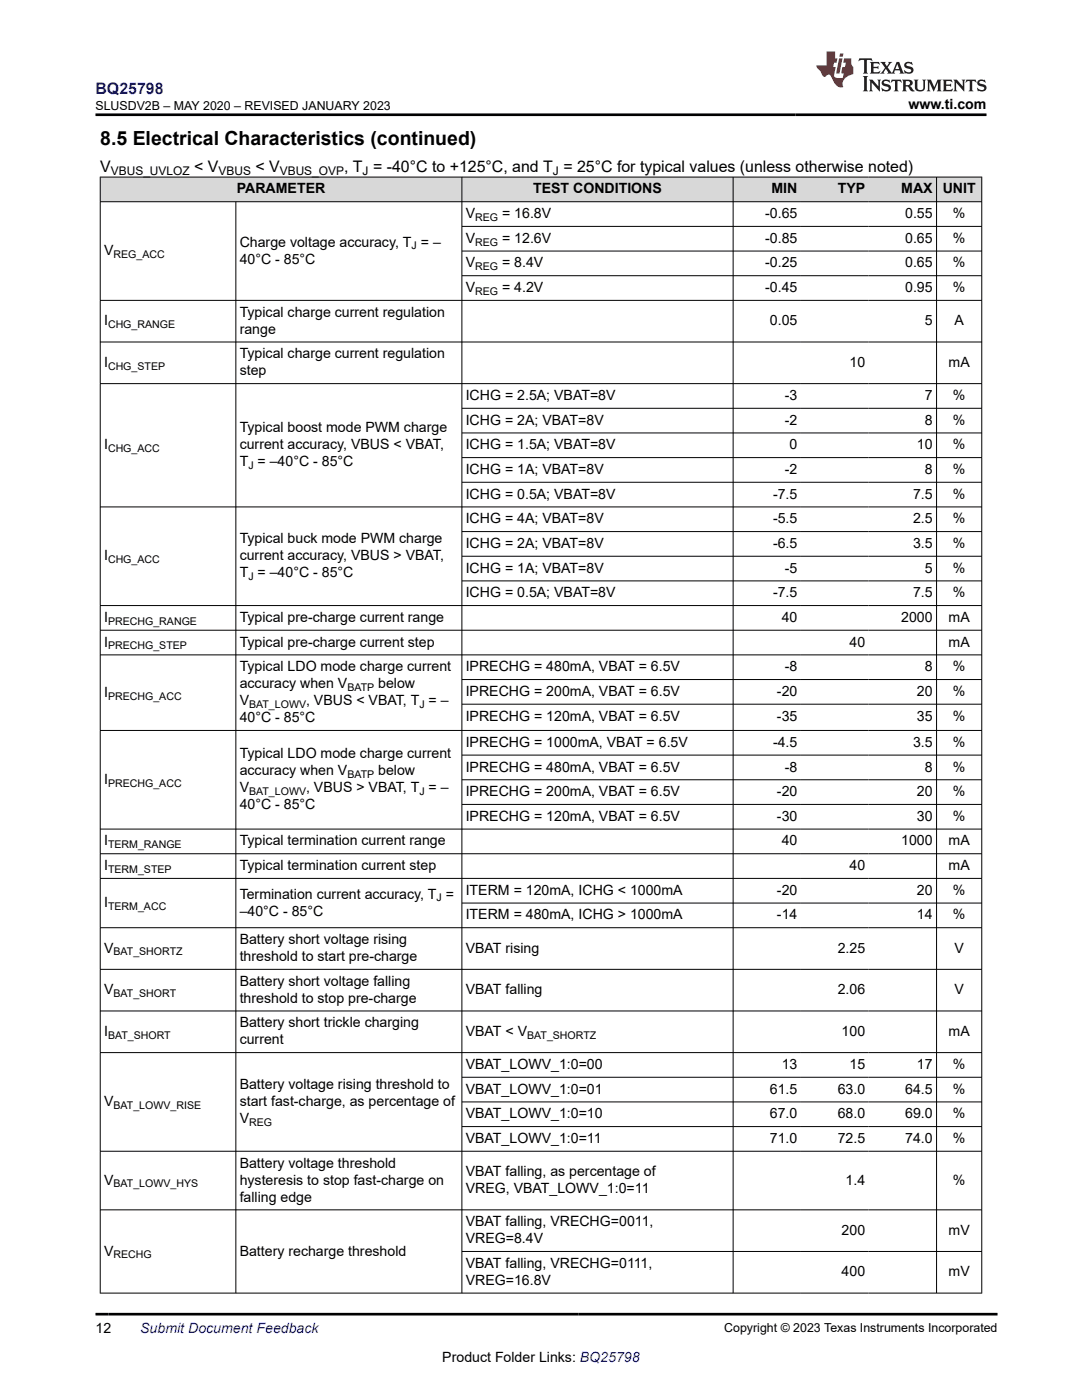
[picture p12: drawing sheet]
<svg xmlns="http://www.w3.org/2000/svg" width="216mm" height="279mm" viewBox="0 0 216 279" stroke-linecap="round" stroke-linejoin="round" font-family="sans-serif">
<defs><g id="words">
<text font-size="3.9" x="20" y="28.8">8.5 Electrical Characteristics (continued)</text>
<text font-size="3.2" fill="#00f" x="19" y="18.7">BQ25798</text>
<g font-size="3.2">
<text x="20" y="34.3">V</text>
<text x="38.7" y="34.3">&lt; V</text>
<text x="51" y="34.3">&lt; V</text>
<text x="68.7" y="34.3">, T = -40°C to +125°C, and T = 25°C for typical values (unless otherwise noted)</text>
</g>
<g font-size="2.8">
<text x="181.3" y="21.8">www.ti.com</text>
<text x="47.2" y="38.6">PARAMETER</text>
<text x="106.4" y="38.6">TEST CONDITIONS</text>
<text x="153.9" y="38.6">MIN</text>
<text x="167.2" y="38.6">TYP</text>
<text x="179.8" y="38.6">MAX</text>
<text x="188.1" y="38.6">UNIT</text>
<text x="92.9" y="43.5">V</text>
<text x="100.2" y="43.5">= 16.8V</text>
<text x="152.7" y="43.5">-0.65</text>
<text x="180.6" y="43.5">0.55</text>
<text x="190.1" y="43.5">%</text>
<text x="20.8" y="50.9">V</text>
<text x="47.8" y="52.6">40°C - 85°C</text>
<text x="47.8" y="49.2">Charge voltage accuracy, T = –</text>
<text x="92.9" y="48.5">V</text>
<text x="92.9" y="53.4">V</text>
<text x="100.2" y="48.5">= 12.6V</text>
<text x="100.2" y="53.4">= 8.4V</text>
<text x="152.7" y="48.5">-0.85</text>
<text x="152.7" y="53.4">-0.25</text>
<text x="180.6" y="48.5">0.65</text>
<text x="180.6" y="53.4">0.65</text>
<text x="190.1" y="48.5">%</text>
<text x="190.1" y="53.4">%</text>
<text x="92.9" y="58.3">V</text>
<text x="100.2" y="58.3">= 4.2V</text>
<text x="152.7" y="58.3">-0.45</text>
<text x="180.6" y="58.3">0.95</text>
<text x="190.1" y="58.3">%</text>
<text x="20.8" y="64.9">I</text>
<text x="47.8" y="63.2">Typical charge current regulation</text>
<text x="153.6" y="64.9">0.05</text>
<text x="184.5" y="64.9">5</text>
<text x="190.4" y="64.9">A</text>
<text x="47.8" y="66.6">range</text>
<text x="47.8" y="71.5">Typical charge current regulation</text>
<text x="20.8" y="73.2">I</text>
<text x="47.8" y="74.9">step</text>
<text x="169.5" y="73.2">10</text>
<text x="189.3" y="73.2">mA</text>
<text x="92.9" y="79.8">ICHG = 2.5A; VBAT=8V</text>
<text x="156.6" y="79.8">-3</text>
<text x="184.5" y="79.8">7</text>
<text x="190.1" y="79.8">%</text>
<text x="20.8" y="89.7">I</text>
<text x="47.8" y="86.3">Typical boost mode PWM charge</text>
<text x="47.8" y="89.7">current accuracy, VBUS &lt; VBAT,</text>
<text x="92.9" y="84.8">ICHG = 2A; VBAT=8V</text>
<text x="92.9" y="89.7">ICHG = 1.5A; VBAT=8V</text>
<text x="156.6" y="84.8">-2</text>
<text x="157.5" y="89.7">0</text>
<text x="183" y="89.7">10</text>
<text x="184.5" y="84.8">8</text>
<text x="190.1" y="84.8">%</text>
<text x="190.1" y="89.7">%</text>
<text x="47.8" y="93.1">T = –40°C - 85°C</text>
<text x="92.9" y="94.6">ICHG = 1A; VBAT=8V</text>
<text x="156.6" y="94.6">-2</text>
<text x="184.5" y="94.6">8</text>
<text x="190.1" y="94.6">%</text>
<text x="92.9" y="99.5">ICHG = 0.5A; VBAT=8V</text>
<text x="154.2" y="99.5">-7.5</text>
<text x="182.2" y="99.5">7.5</text>
<text x="190.1" y="99.5">%</text>
<text x="92.9" y="104.4">ICHG = 4A; VBAT=8V</text>
<text x="154.2" y="104.4">-5.5</text>
<text x="182.2" y="104.4">2.5</text>
<text x="190.1" y="104.4">%</text>
<text x="20.8" y="111.8">I</text>
<text x="47.8" y="108.4">Typical buck mode PWM charge</text>
<text x="47.8" y="111.8">current accuracy, VBUS &gt; VBAT,</text>
<text x="92.9" y="109.4">ICHG = 2A; VBAT=8V</text>
<text x="154.2" y="109.4">-6.5</text>
<text x="182.2" y="109.4">3.5</text>
<text x="190.1" y="109.4">%</text>
<text x="47.8" y="115.2">T = –40°C - 85°C</text>
<text x="92.9" y="114.3">ICHG = 1A; VBAT=8V</text>
<text x="92.9" y="119.2">ICHG = 0.5A; VBAT=8V</text>
<text x="154.2" y="119.2">-7.5</text>
<text x="156.6" y="114.3">-5</text>
<text x="182.2" y="119.2">7.5</text>
<text x="184.5" y="114.3">5</text>
<text x="190.1" y="114.3">%</text>
<text x="190.1" y="119.2">%</text>
<text x="20.8" y="124.1">I</text>
<text x="47.8" y="124.1">Typical pre-charge current range</text>
<text x="156" y="124.1">40</text>
<text x="179.8" y="124.1">2000</text>
<text x="189.3" y="124.1">mA</text>
<text x="20.8" y="129">I</text>
<text x="47.8" y="129">Typical pre-charge current step</text>
<text x="169.5" y="129">40</text>
<text x="189.3" y="129">mA</text>
<text x="47.8" y="134">Typical LDO mode charge current</text>
<text x="47.8" y="137.4">accuracy when V</text>
<text x="75.5" y="137.4">below</text>
<text x="92.9" y="134">IPRECHG = 480mA, VBAT = 6.5V</text>
<text x="156.6" y="134">-8</text>
<text x="184.5" y="134">8</text>
<text x="190.1" y="134">%</text>
<text x="20.8" y="139">I</text>
<text x="47.8" y="140.7">V</text>
<text x="61.1" y="140.7">, VBUS &lt; VBAT, T = –</text>
<text x="92.9" y="138.9">IPRECHG = 200mA, VBAT = 6.5V</text>
<text x="92.9" y="144">IPRECHG = 120mA, VBAT = 6.5V</text>
<text x="155" y="138.9">-20</text>
<text x="155" y="144">-35</text>
<text x="183" y="138.9">20</text>
<text x="183" y="144">35</text>
<text x="190.1" y="138.9">%</text>
<text x="190.1" y="144">%</text>
<text x="47.8" y="144.1">40°C - 85°C</text>
<text x="92.9" y="149.1">IPRECHG = 1000mA, VBAT = 6.5V</text>
<text x="154.2" y="149.1">-4.5</text>
<text x="182.2" y="149.1">3.5</text>
<text x="190.1" y="149.1">%</text>
<text x="47.8" y="151.4">Typical LDO mode charge current</text>
<text x="47.8" y="154.7">accuracy when V</text>
<text x="75.5" y="154.7">below</text>
<text x="92.9" y="154">IPRECHG = 480mA, VBAT = 6.5V</text>
<text x="156.6" y="154">-8</text>
<text x="184.5" y="154">8</text>
<text x="190.1" y="154">%</text>
<text x="20.8" y="156.4">I</text>
<text x="47.8" y="161.5">40°C - 85°C</text>
<text x="47.8" y="158.1">V</text>
<text x="61.1" y="158.1">, VBUS &gt; VBAT, T = –</text>
<text x="92.9" y="158.9">IPRECHG = 200mA, VBAT = 6.5V</text>
<text x="155" y="158.9">-20</text>
<text x="183" y="158.9">20</text>
<text x="190.1" y="158.9">%</text>
<text x="92.9" y="163.8">IPRECHG = 120mA, VBAT = 6.5V</text>
<text x="155" y="163.8">-30</text>
<text x="183" y="163.8">30</text>
<text x="190.1" y="163.8">%</text>
<text x="20.8" y="168.7">I</text>
<text x="20.8" y="173.7">I</text>
<text x="47.8" y="168.7">Typical termination current range</text>
<text x="47.8" y="173.7">Typical termination current step</text>
<text x="156" y="168.7">40</text>
<text x="169.5" y="173.7">40</text>
<text x="179.8" y="168.7">1000</text>
<text x="189.3" y="168.7">mA</text>
<text x="189.3" y="173.7">mA</text>
<text x="47.8" y="179.3">Termination current accuracy, T =</text>
<text x="92.9" y="178.6">ITERM = 120mA, ICHG &lt; 1000mA</text>
<text x="155" y="178.6">-20</text>
<text x="183" y="178.6">20</text>
<text x="190.1" y="178.6">%</text>
<text x="20.8" y="181">I</text>
<text x="47.8" y="182.7">–40°C - 85°C</text>
<text x="92.9" y="183.5">ITERM = 480mA, ICHG &gt; 1000mA</text>
<text x="155" y="183.5">-14</text>
<text x="183" y="183.5">14</text>
<text x="190.1" y="183.5">%</text>
<text x="20.8" y="190.1">V</text>
<text x="47.8" y="188.4">Battery short voltage rising</text>
<text x="47.8" y="191.8">threshold to start pre-charge</text>
<text x="92.9" y="190.1">VBAT rising</text>
<text x="167.1" y="190.1">2.25</text>
<text x="190.4" y="190.1">V</text>
<text x="47.8" y="196.7">Battery short voltage falling</text>
<text x="20.8" y="198.4">V</text>
<text x="47.8" y="200.1">threshold to stop pre-charge</text>
<text x="92.9" y="198.4">VBAT falling</text>
<text x="167.1" y="198.4">2.06</text>
<text x="190.4" y="198.4">V</text>
<text x="20.8" y="206.7">I</text>
<text x="47.8" y="205">Battery short trickle charging</text>
<text x="47.8" y="208.4">current</text>
<text x="92.9" y="206.7">VBAT &lt; V</text>
<text x="167.9" y="206.7">100</text>
<text x="189.3" y="206.7">mA</text>
<text x="92.9" y="213.3">VBAT_LOWV_1:0=00</text>
<text x="156" y="213.3">13</text>
<text x="169.5" y="213.3">15</text>
<text x="183" y="213.3">17</text>
<text x="190.1" y="213.3">%</text>
<text x="20.8" y="220.7">V</text>
<text x="47.8" y="217.3">Battery voltage rising threshold to</text>
<text x="47.8" y="220.7">start fast-charge, as percentage of</text>
<text x="92.9" y="218.3">VBAT_LOWV_1:0=01</text>
<text x="153.6" y="218.3">61.5</text>
<text x="167.1" y="218.3">63.0</text>
<text x="180.6" y="218.3">64.5</text>
<text x="190.1" y="218.3">%</text>
<text x="47.8" y="224.1">V</text>
<text x="92.9" y="223.2">VBAT_LOWV_1:0=10</text>
<text x="153.6" y="223.2">67.0</text>
<text x="167.1" y="223.2">68.0</text>
<text x="180.6" y="223.2">69.0</text>
<text x="190.1" y="223.2">%</text>
<text x="47.8" y="233">Battery voltage threshold</text>
<text x="92.9" y="228.1">VBAT_LOWV_1:0=11</text>
<text x="153.6" y="228.1">71.0</text>
<text x="167.1" y="228.1">72.5</text>
<text x="180.6" y="228.1">74.0</text>
<text x="190.1" y="228.1">%</text>
<text x="20.8" y="236.4">V</text>
<text x="47.8" y="236.4">hysteresis to stop fast-charge on</text>
<text x="47.8" y="239.8">falling edge</text>
<text x="92.9" y="234.7">VBAT falling, as percentage of</text>
<text x="92.9" y="238.1">VREG, VBAT_LOWV_1:0=11</text>
<text x="168.7" y="236.4">1.4</text>
<text x="190.1" y="236.4">%</text>
<text x="92.9" y="244.7">VBAT falling, VRECHG=0011,</text>
<text x="20.8" y="250.6">V</text>
<text x="47.8" y="250.6">Battery recharge threshold</text>
<text x="92.9" y="248.1">VREG=8.4V</text>
<text x="167.9" y="246.4">200</text>
<text x="189.3" y="246.4">mV</text>
<text x="92.9" y="253">VBAT falling, VRECHG=0111,</text>
<text x="92.9" y="256.4">VREG=16.8V</text>
<text x="167.9" y="254.7">400</text>
<text x="189.3" y="254.7">mV</text>
<text x="19" y="266.1">12</text>
<text x="88.3" y="271.7">Product Folder Links: BQ25798</text>
</g>
<text font-size="2.8" fill="#00f" x="28" y="266.1">Submit Document Feedback</text>
<g font-size="2.5">
<text x="19" y="21.9">SLUSDV2B – MAY 2020 – REVISED JANUARY 2023</text>
<text x="144.5" y="265.8">Copyright © 2023 Texas Instruments Incorporated</text>
</g>
<g font-size="2.4">
<text x="22.1" y="34.9">VBUS_UVLOZ</text>
<text x="43.6" y="34.9">VBUS</text>
<text x="55.8" y="34.9">VBUS_OVP</text>
<text x="72.4" y="34.9">J</text>
<text x="110.3" y="34.9">J</text>
</g>
<g font-size="2.1">
<text x="94.8" y="44.1">REG</text>
<text x="22.6" y="51.5">REG_ACC</text>
<text x="82.1" y="49.8">J</text>
<text x="94.8" y="49">REG</text>
<text x="94.8" y="53.9">REG</text>
<text x="94.8" y="58.9">REG</text>
<text x="21.6" y="65.5">CHG_RANGE</text>
<text x="21.6" y="73.8">CHG_STEP</text>
<text x="21.6" y="90.2">CHG_ACC</text>
<text x="49.6" y="93.6">J</text>
<text x="21.6" y="112.4">CHG_ACC</text>
<text x="49.6" y="115.8">J</text>
<text x="21.6" y="124.7">PRECHG_RANGE</text>
<text x="21.6" y="129.6">PRECHG_STEP</text>
<text x="69.3" y="137.9">BATP</text>
<text x="21.6" y="139.6">PRECHG_ACC</text>
<text x="49.7" y="141.3">BAT_LOWV</text>
<text x="83.7" y="141.3">J</text>
<text x="69.3" y="155.3">BATP</text>
<text x="21.6" y="157">PRECHG_ACC</text>
<text x="49.7" y="158.7">BAT_LOWV</text>
<text x="83.7" y="158.7">J</text>
<text x="21.6" y="169.3">TERM_RANGE</text>
<text x="21.6" y="174.2">TERM_STEP</text>
<text x="87.1" y="179.9">J</text>
<text x="21.6" y="181.6">TERM_ACC</text>
<text x="22.6" y="190.7">BAT_SHORTZ</text>
<text x="22.6" y="199">BAT_SHORT</text>
<text x="21.6" y="207.3">BAT_SHORT</text>
<text x="105.2" y="207.3">BAT_SHORTZ</text>
<text x="22.6" y="221.3">BAT_LOWV_RISE</text>
<text x="49.7" y="224.7">REG</text>
<text x="22.6" y="237">BAT_LOWV_HYS</text>
<text x="22.6" y="251.1">RECHG</text>
</g>
</g></defs>
<g fill="#d8d8d8">
<path d="M20 35.3h175.9v5h-175.9z" fill-rule="evenodd"/>
<path d="M20.1 35.4h72v4.8h-72z" fill-rule="evenodd"/>
<path d="M92.2 35.4h54v4.8h-54z" fill-rule="evenodd"/>
<path d="M146.3 35.4h13.5v4.8h-13.5z" fill-rule="evenodd"/>
<path d="M159.8 35.4h13.5v4.8h-13.5z" fill-rule="evenodd"/>
<path d="M173.3 35.4h13.5v4.8h-13.5z" fill-rule="evenodd"/>
<path d="M186.9 35.4h8.9v4.8h-8.9z" fill-rule="evenodd"/>
</g>
<g fill="none" stroke="#000" stroke-width=".2">
<path d="M19.9 35.3h176.1M20 35.3v222.8M92.2 35.3v222.8M146.3 35.3v222.8M186.9 35.3v222.8M195.9 35.3v222.8M19.9 40.3h176.1M47.1 40.3v217.8M92.2 45.2h103.8M92.2 50.1h103.8M92.2 55h103.8M196 59.9h-176.1"/>
<path d="M19.9 68.3h176.1M19.9 76.6h176.1M92.2 81.5h103.8M92.2 86.4h103.8M92.2 91.3h103.8M92.2 96.2h103.8M92.2 106.1h103.8M92.2 111h103.8M92.2 115.9h103.8M196 101.2h-176.1M19.9 120.9h176.1M19.9 125.8h176.1"/>
<path d="M19.9 130.7h176.1M92.2 135.6h103.8M92.2 140.5h103.8M92.2 150.7h103.8M92.2 155.6h103.8M196 145.8h-176.1M19.9 165.5h176.1M19.9 170.4h176.1M19.9 175.3h176.1M92.2 160.5h103.8M19.9 185.1h176.1M19.9 193.5h176.1"/>
<path d="M92.2 180.2h103.8M19.9 201.8h176.1M19.9 210.1h176.1M92.2 215h103.8M92.2 219.9h103.8M19.9 229.8h176.1M92.2 224.8h103.8M19.9 241.4h176.1M92.2 249.8h103.8M196 258.1h-176.1"/>
</g>
<path d="M171.5 11.6l-.2 .6 .5-.2h.6v.1v2.2l-.2 .4h1l-.2-.4v-2.2v-.1h.5l.5 .2-.1-.6zM173.6 12.4l.2 .3v1.6l-.2 .4h1.9l.1-.6a1.08 1.08 0 0 1-1.3 .2v-.7h.6l.4 .2v-.7l-.4 .2h-.6v-.5l.2-.2a1 1 0 0 1 1 .3l-.1-.5zM175.7 12.4l.9 1.1-1 1.2h.9l-.2-.2 .5-.8 .4 .8-.2 .2h1.6l-.2-.2 .2-.5h.9l.1 .5-.1 .2h.9l-.2-.4-.8-1.9h-.5l-.9 2.1-.9-1.1 .9-1h-.8l.2 .2-.4 .6-.4-.6 .2-.2zM179 12.8l.4 1h-.7zM180.7 12.5a.65 .65 0 0 0-.2 .7 .65 .65 0 0 0 .6 .5l.6 .1 .1 .3a.79 .79 0 0 1-.7 .4 .79 .79 0 0 1-.7-.5l.1 .7 .2-.1a.93 .93 0 0 0 1.1 0 .93 .93 0 0 0 .4-.9 1.46 1.46 0 0 0-1.2-.6l-.1-.3a1.09 1.09 0 0 1 1.2 .2l-.2-.6-.1 .1-.5-.2zM172.2 15.2l.2 .4v2.2l-.2 .4h1l-.2-.4v-2.2l.2-.4zM173.4 15.9l.2 .4v1.5l-.2 .4h.8l-.3-.4 .1-1.3 1.6 1.8v-2l.2-.4h-.7l.1 .2 .1 1.1-1.2-1.3zM176.2 16a.65 .65 0 0 0-.2 .8 .65 .65 0 0 0 .6 .4l.6 .2 .1 .2a.79 .79 0 0 1-.7 .4 .79 .79 0 0 1-.7-.5l.1 .7 .2-.1a.93 .93 0 0 0 1.1 .1 .93 .93 0 0 0 .4-1 1.46 1.46 0 0 0-1.2-.5l-.1-.4a1.09 1.09 0 0 1 1.2 .2l-.1-.6-.2 .1-.5-.1zM177.9 15.9l-.1 .6a.63 .63 0 0 1 .8-.3v1.6l-.3 .4h1l-.2-.4v-1.6a.66 .66 0 0 1 .8 .3l-.1-.6zM180 15.9l.2 .4v1.5l-.2 .4h1l-.2-.2-.1-.7h.5l.1 .2a.79 .79 0 0 0 1.2 .6l-1-.9a.61 .61 0 0 0 .6-.6 .61 .61 0 0 0-.5-.7zM180.8 16.2h.1a.47 .47 0 0 1 .5 .1 .47 .47 0 0 1 .1 .5l-.1 .1-.7 .1zM182.3 15.9l.2 .2a2.27 2.27 0 0 0 .4 2 1.04 1.04 0 0 0 1.7-.7v-1.3l.2-.2h-.8l.2 .4v1.1a.6 .6 0 0 1-.6 .6 .6 .6 0 0 1-.6-.6v-1.1l.3-.4zM184.9 15.9l.2 .4v1.5l-.2 .4h.8l-.3-.4v-1.4l.9 1.9 .9-1.9v1.4l-.3 .4h1l-.2-.4v-1.5l.2-.4h-.8l-.7 1.5-.6-1.5zM188.1 15.9l.2 .4v1.5l-.2 .4h1.9l.1-.6a1.09 1.09 0 0 1-1.3 .2v-.7h.6l.4 .2v-.6l-.4 .2h-.6v-.6l.2-.1a1.01 1.01 0 0 1 1 .3l-.1-.6zM190.2 15.9l.3 .4v1.5l-.3 .4h.8l-.2-.4v-1.3l1.6 1.8v-2l.2-.4h-.7l.2 .2v1.1l-1.2-1.3zM192.8 15.9l-.1 .6a.63 .63 0 0 1 .8-.3v1.6l-.3 .4h1l-.2-.4v-1.6a.66 .66 0 0 1 .8 .3l-.1-.6zM195.2 16a.65 .65 0 0 0-.2 .8 .65 .65 0 0 0 .6 .4l.6 .2 .2 .2a.79 .79 0 0 1-.7 .4 .79 .79 0 0 1-.7-.5l.1 .7 .2-.1a.93 .93 0 0 0 1 .1 .93 .93 0 0 0 .5-1 1.46 1.46 0 0 0-1.3-.5v-.4a1.09 1.09 0 0 1 1.2 .2l-.2-.6-.2 .1-.5-.1z" fill="#231f20"/>
<path d="M164.9 10.3v2.7h-2l.1 .4 .8 1a.95 .95 0 0 0 1 .9 .59 .59 0 0 1 .5-.4 .59 .59 0 0 1 .5 .3l.4 .8a1.59 1.59 0 0 0 2.1 1.4 1.61 1.61 0 0 1 1-2.3l1-.3-.1-1.5a1.59 1.59 0 0 1-.3-1.7h-1.5l-.2 .9h.6l-.2 .9h-.5l-.2 .9v.3l.4 .1-.1 .9h-.7a.73 .73 0 0 1-1-.7l.3-1.5h-.5l.1-.9h.5l.2-.9h-.5v-1.3zM167.4 11.6l-.6 3.1h.7l.6-3.1zM167.6 10.7l-.1 .6h.7l.1-.6z" fill="#ed1c24"/>
<path d="M19 22.9h177.8M19 262.3h180" fill="none" stroke="#000" stroke-width=".53"/>
<use href="#words"/>
</svg>
